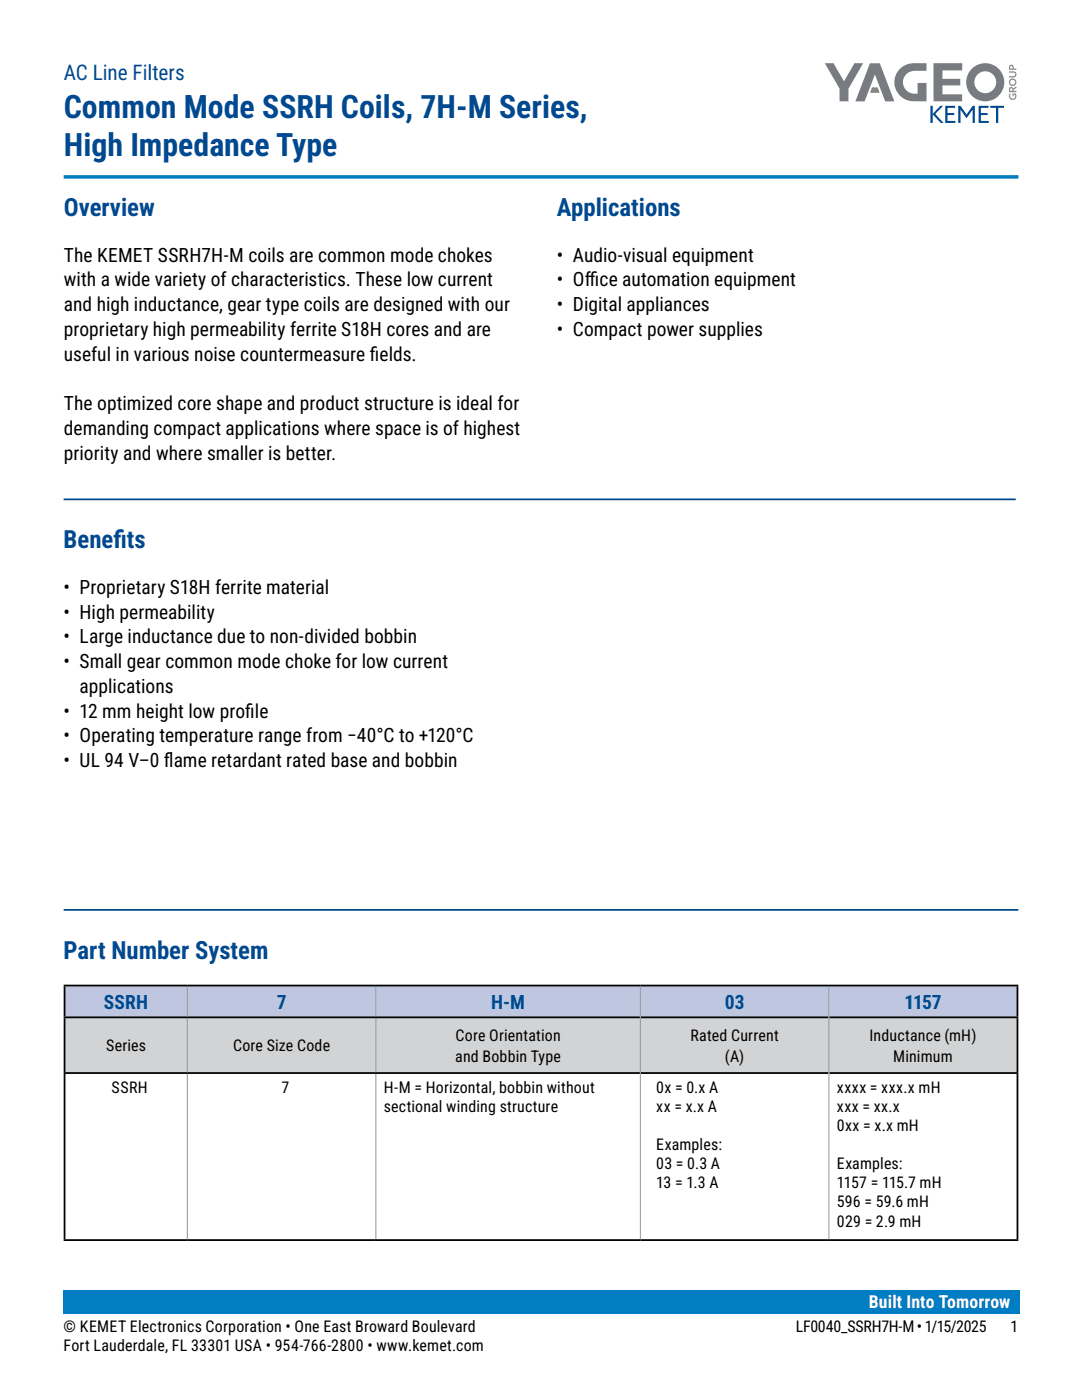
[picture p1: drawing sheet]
<svg xmlns="http://www.w3.org/2000/svg" width="216mm" height="279mm" viewBox="0 0 216 279" stroke-linecap="round" stroke-linejoin="round" font-family="sans-serif">
<defs><g id="words">
<g font-size="6.3" fill="#004990">
<text x="12.7" y="23.5">Common Mode SSRH Coils, 7H-M Series,</text>
<text x="12.7" y="31.1">High Impedance Type</text>
</g>
<g font-size="4.9" fill="#004990">
<text x="12.7" y="43">Overview</text>
<text x="111.1" y="43">Applications</text>
<text x="12.7" y="109.4">Benef</text>
<text x="22.6" y="109.4">its</text>
<text x="12.7" y="191.3">Part Number System</text>
</g>
<text font-size="4.2" fill="#004990" x="12.7" y="15.9">AC Line Filters</text>
<g font-size="3.9">
<text x="12.7" y="52.2">The KEMET SSRH7H-M coils are common mode chokes</text>
<text x="111.1" y="52.2">• Audio-visual equipment</text>
<text x="12.7" y="57.1">with a wide variety of characteristics. These low current</text>
<text x="111.1" y="57.1">• Of</text>
<text x="116.7" y="57.1">f</text>
<text x="116.7" y="57.1">ice automation equipment</text>
<text x="12.7" y="62.1">and high inductance, gear type coils are designed with our</text>
<text x="111.1" y="62.1">• Digital appliances</text>
<text x="12.7" y="67">proprietary high permeability ferrite S18H cores and are</text>
<text x="12.7" y="72">useful in various noise countermeasure f</text>
<text x="73.8" y="72">ields.</text>
<text x="111.1" y="67">• Compact power supplies</text>
<text x="12.7" y="81.8">The optimized core shape and product structure is ideal for</text>
<text x="12.7" y="86.8">demanding compact applications where space is of highest</text>
<text x="12.7" y="91.7">priority and where smaller is better.</text>
<text x="12.7" y="118.5">• Proprietary S18H ferrite material</text>
<text x="12.7" y="123.5">• High permeability</text>
<text x="12.7" y="128.4">• Large inductance due to non-divided bobbin</text>
<text x="12.7" y="133.4">• Small gear common mode choke for low current</text>
<text x="12.7" y="143.2">• 12 mm height low prof</text>
<text x="15.9" y="138.3">applications</text>
<text x="49" y="143.2">ile</text>
<text x="12.7" y="148.2">• Operating temperature range from −40°C to +120°C</text>
<text x="12.7" y="153.1">• UL 94 V–0 f</text>
<text x="32.7" y="153.1">lame retardant rated base and bobbin</text>
</g>
<g font-size="3.9" fill="#004990">
<text x="20.7" y="201.3">SSRH</text>
<text x="55.2" y="201.3">7</text>
<text x="98" y="201.3">H-M</text>
<text x="144.6" y="201.3">03</text>
<text x="180.5" y="201.3">1157</text>
</g>
<text font-size="3.5" fill="#fff" x="173.4" y="261">Built Into Tomorrow</text>
<g font-size="3.2">
<text x="21.2" y="209.8">Series</text>
<text x="46.5" y="209.8">Core Size Code</text>
<text x="90.9" y="207.7">Core Orientation</text>
<text x="137.8" y="207.7">Rated Current</text>
<text x="173.5" y="207.7">Inductance (mH)</text>
<text x="90.9" y="211.9">and Bobbin Type</text>
<text x="144.6" y="211.9">(A)</text>
<text x="178.2" y="211.9">Minimum</text>
<text x="22.3" y="218.1">SSRH</text>
<text x="56.2" y="218.1">7</text>
<text x="76.6" y="218.1">H-M = Horizontal, bobbin without</text>
<text x="76.6" y="221.9">sectional winding structure</text>
<text x="131" y="218.1">0x = 0.x A</text>
<text x="131" y="221.9">xx = x.x A</text>
<text x="167" y="218.1">xxxx = xxx.x mH</text>
<text x="167" y="221.9">xxx = xx.x</text>
<text x="167" y="225.7">0xx = x.x mH</text>
<text x="131" y="229.5">Examples:</text>
<text x="131" y="233.4">03 = 0.3 A</text>
<text x="167" y="233.4">Examples:</text>
<text x="131" y="237.2">13 = 1.3 A</text>
<text x="167" y="237.2">1157 = 115.7 mH</text>
<text x="167" y="241">596 = 59.6 mH</text>
<text x="167" y="244.8">029 = 2.9 mH</text>
<text x="12.7" y="265.9">© KEMET Electronics Corporation • One East Broward Boulevard</text>
<text x="12.7" y="269.7">Fort Lauderdale, FL 33301 USA • 954-766-2800 • www.kemet.com</text>
<text x="158.8" y="265.9">LF0040_SSRH7H-M • 1/15/2025</text>
<text x="201.6" y="265.9">1</text>
</g>
</g></defs>
<path d="M12.7 261.9h190.5" fill="none" stroke="#007dc3" stroke-width=".35"/>
<g fill="#004f88">
<path d="M185.7 21.1h.4v1.6l1.5-1.6h.6l-1.6 1.7 1.7 1.7h-.6l-1.6-1.7v1.7h-.4z"/>
<path d="M188.6 21.1h2v.4h-1.5v1.1h1.3v.4h-1.3v1.1h1.5v.4h-2z"/>
<path d="M191.2 21.1h.5l1.2 1.8 1.2-1.8h.4v3.4h-.4v-2.6l-1.2 1.7-1.3-1.7 .1 2.6h-.5z"/>
<path d="M195.3 21.1h2v.4h-1.6v1.1h1.4v.4h-1.4v1.1h1.6v.4h-2z"/>
<path d="M197.6 21.1h2.7v.4h-1.1v3h-.5v-3h-1.1z"/>
</g>
<g fill="#e3673f">
<path d="M201.4 18.7h.3a.55 .55 0 0 0-.1 .7 .55 .55 0 0 0 .7 .2 .55 .55 0 0 0 .2-.7h-.2v.3h-.3v-.5h.7a.79 .79 0 0 1-.1 1 .79 .79 0 0 1-1 .1 .79 .79 0 0 1-.2-1.1z"/>
<path d="M201.3 14.2h.9a.61 .61 0 0 1 .6 .6 .61 .61 0 0 1-.6 .7h-.9v-.3h.9a.37 .37 0 0 0 .4-.4 .37 .37 0 0 0-.4-.3h-.9z"/>
<path d="M201.6 17.7v.4h.4v-.4zM201.4 17.5a.43 .43 0 0 1 .4-.1 .43 .43 0 0 1 .4 .3l.6-.5v.3l-.6 .4v.2h.6v.3h-1.5z"/>
<path d="M201.6 16.4a.51 .51 0 0 0 1 0 .51 .51 0 0 0-1 0zM201.3 16.4a.75 .75 0 0 1 1.5 0 .75 .75 0 0 1-1.5 0z"/>
<path d="M201.6 13.2v.5h.4v-.5zM201.4 13.1a.52 .52 0 0 1 .7-.1 .52 .52 0 0 1 .2 .7h.5v.3h-1.5z"/>
</g>
<g fill="#787c81">
<path d="M164.6 12.6h1.7l2.1 3.6 2.1-3.6h1.7l-2.9 5.1v2.5h-1.8v-2.5z"/>
<path d="M186.3 12.6h5.7v1.5h-3.9v1.6h3.5v1.3h-3.5v1.8h3.9v1.4h-5.7z"/>
<path d="M179.4 14a4.8 4.8 0 0 1 4.2-1.4h1.3v1.5h-1.9a2.34 2.34 0 0 0-2.8 2.4 2.34 2.34 0 0 0 2.9 2.2v-2.1h1.8v3.6h-1.4a4.2 4.2 0 0 1-4.9-2.9 3.8 3.8 0 0 1 .8-3.3z"/>
<path d="M173.6 12.6h2l2.9 7.6h-1.9l-2-5.3-2.1 5.3h-1.8z"/>
<path d="M194.4 16.4a2.2 2.2 0 0 0 4.4 0 2.2 2.2 0 0 0-4.4 0zM192.8 16.4a3.8 3.8 0 0 1 7.6 0 3.8 3.8 0 0 1-7.6 0z"/>
</g>
<path d="M174 17.4h1.1l.4 1.1h-1.9z" fill="#e3673f"/>
<path d="M12.7 35.3h190.5" fill="none" stroke="#007dc3" stroke-width=".71" stroke-linecap="butt"/>
<path d="M12.7 257.6h190.8v4.7h-190.8z" fill="#007dc3"/>
<path d="M12.7 99.7h190M12.7 181.6h190.5" fill="none" stroke="#004990" stroke-width=".35"/>
<path d="M12.9 196.7h24.5v6.3h-24.5zM37.4 196.7h37.6v6.3h-37.6zM75 196.7h52.8v6.3h-52.8zM127.8 196.7h37.6v6.3h-37.6zM165.4 196.7h37.6v6.3h-37.6z" fill="#bfc6e0"/>
<path d="M12.9 203h24.5v11.1h-24.5zM37.4 203h37.6v11.1h-37.6zM75 203h52.8v11.1h-52.8zM127.8 203h37.6v11.1h-37.6zM165.4 203h37.6v11.1h-37.6z" fill="#d1d3d4"/>
<path d="M75 214.1h52.8v33.4h-52.8zM127.8 214.1h37.6v33.4h-37.6zM165.4 214.1h37.6v33.4h-37.6z" fill="#fff"/>
<path d="M37.4 196.9v6M75 196.9v6M127.8 196.9v50.4M165.4 196.9v50.4M37.4 203.2v10.8M37.4 214.3v33M75 203.2v10.8M75 214.3v33" fill="none" stroke="#939598" stroke-width=".2"/>
<g fill="none" stroke="#000" stroke-width=".35">
<path d="M12.7 196.7h190.5M12.9 196.9v6M203 196.9v6M12.7 214.1h115M12.7 203h115M12.9 203.2v10.8M12.9 214.3v33M127.9 214.1h37.4M127.9 203h37.4M165.5 214.1h37.7M165.5 203h37.7M203 203.2v10.8"/>
<path d="M203 214.3v33M12.7 247.5h190.5"/>
</g>
<use href="#words"/>
</svg>
